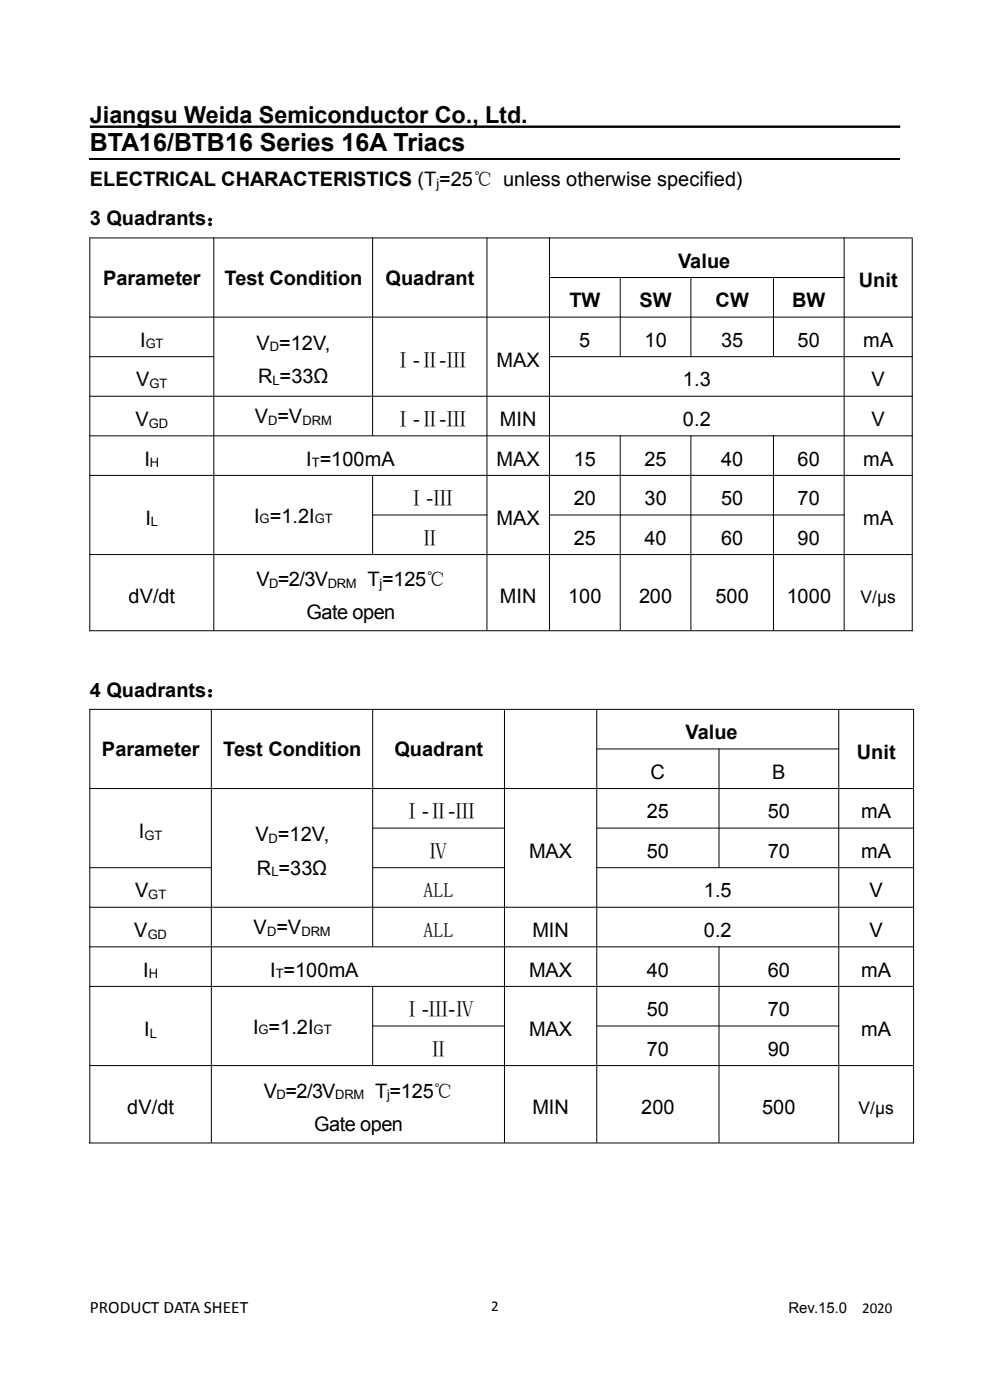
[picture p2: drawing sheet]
<svg xmlns="http://www.w3.org/2000/svg" width="210mm" height="297mm" viewBox="0 0 210 297" stroke-linecap="round" stroke-linejoin="round" font-family="sans-serif">
<defs><g id="words">
<text font-size="5.3" x="19" y="32.1">BTA16/BTB16 Series 16A Triacs</text>
<text font-size="5" x="19" y="26.1">Jiangsu Weida Semiconductor Co., Ltd.</text>
<g font-size="4.2">
<text x="19" y="39.5">ELECTRICAL CHARACTERISTICS (T=25℃ unless otherwise specified)</text>
<text x="19" y="47.8">3 Quadrants：</text>
<text x="143.8" y="56.8">Value</text>
<text x="21.9" y="60.4">Parameter</text>
<text x="47.6" y="60.4">Test Condition</text>
<text x="81.8" y="60.4">Quadrant</text>
<text x="120.8" y="65.2">TW</text>
<text x="135.7" y="65.2">SW</text>
<text x="151.8" y="65.2">CW</text>
<text x="168.1" y="65.2">BW</text>
<text x="182.2" y="61">Unit</text>
<text x="29.7" y="73.6">I</text>
<text x="54.4" y="74.3">V =12V,</text>
<text x="83.4" y="77.8">Ⅰ-Ⅱ-Ⅲ</text>
<text x="105.3" y="77.8">MAX</text>
<text x="122.9" y="73.6">5</text>
<text x="136.7" y="73.6">10</text>
<text x="152.9" y="73.6">35</text>
<text x="169.2" y="73.6">50</text>
<text x="183.1" y="73.6">mA</text>
<text x="28.9" y="82">V</text>
<text x="54.7" y="81.3">R =33Ω</text>
<text x="144.9" y="82">1.3</text>
<text x="184.9" y="82">V</text>
<text x="54.1" y="89.8">V =V</text>
<text x="28.7" y="90.4">V</text>
<text x="83.4" y="90.4">Ⅰ-Ⅱ-Ⅲ</text>
<text x="106" y="90.4">MIN</text>
<text x="144.9" y="90.4">0.2</text>
<text x="184.9" y="90.4">V</text>
<text x="30.6" y="98.8">I</text>
<text x="53.7" y="96.8">T=125℃</text>
<text x="65" y="98.8">I =100mA</text>
<text x="105.3" y="98.8">MAX</text>
<text x="121.7" y="98.8">15</text>
<text x="136.7" y="98.8">25</text>
<text x="152.9" y="98.8">40</text>
<text x="169.2" y="98.8">60</text>
<text x="183.1" y="98.8">mA</text>
<text x="53.1" y="103.9">R =3.3kΩ</text>
<text x="86.2" y="107.2">Ⅰ-Ⅲ</text>
<text x="121.7" y="107.2">20</text>
<text x="136.7" y="107.2">30</text>
<text x="152.9" y="107.2">50</text>
<text x="169.2" y="107.2">70</text>
<text x="30.9" y="111.4">I</text>
<text x="53.9" y="110.9">I =1.2I</text>
<text x="105.3" y="111.4">MAX</text>
<text x="183.1" y="111.4">mA</text>
<text x="89" y="115.6">Ⅱ</text>
<text x="121.7" y="115.6">25</text>
<text x="136.7" y="115.6">40</text>
<text x="152.9" y="115.6">60</text>
<text x="169.2" y="115.6">90</text>
<text x="54.4" y="124.3">V =2/3V</text>
<text x="78" y="124.3">T=125℃</text>
<text x="27.3" y="127.9">dV/dt</text>
<text x="65" y="131.4">Gate open</text>
<text x="106" y="127.9">MIN</text>
<text x="120.5" y="127.9">100</text>
<text x="135.6" y="127.9">200</text>
<text x="151.8" y="127.9">500</text>
<text x="166.9" y="127.9">1000</text>
<text x="19" y="147.8">4 Quadrants：</text>
<text x="21.6" y="160.4">Parameter</text>
<text x="47.4" y="160.4">Test Condition</text>
<text x="83.7" y="160.4">Quadrant</text>
<text x="145.4" y="156.8">Value</text>
<text x="181.8" y="161">Unit</text>
<text x="138" y="165.2">C</text>
<text x="163.8" y="165.2">B</text>
<text x="85.3" y="173.6">Ⅰ-Ⅱ-Ⅲ</text>
<text x="137.2" y="173.6">25</text>
<text x="162.9" y="173.6">50</text>
<text x="182.7" y="173.6">mA</text>
<text x="29.5" y="177.8">I</text>
<text x="54.2" y="178.5">V =12V,</text>
<text x="54.5" y="185.5">R =33Ω</text>
<text x="90.9" y="182">Ⅳ</text>
<text x="112.2" y="182">MAX</text>
<text x="137.2" y="182">50</text>
<text x="162.9" y="182">70</text>
<text x="182.7" y="182">mA</text>
<text x="28.7" y="190.4">V</text>
<text x="89.8" y="190.4">ALL</text>
<text x="149.3" y="190.4">1.5</text>
<text x="184.4" y="190.4">V</text>
<text x="28.5" y="198.8">V</text>
<text x="53.8" y="198.2">V =V</text>
<text x="89.8" y="198.8">ALL</text>
<text x="112.9" y="198.8">MIN</text>
<text x="149.3" y="198.8">0.2</text>
<text x="184.4" y="198.8">V</text>
<text x="30.4" y="207.2">I</text>
<text x="53.5" y="205.2">T=125℃</text>
<text x="57.3" y="207.2">I =100mA</text>
<text x="112.2" y="207.2">MAX</text>
<text x="137.2" y="207.2">40</text>
<text x="162.9" y="207.2">60</text>
<text x="182.7" y="207.2">mA</text>
<text x="52.9" y="212.3">R =3.3kΩ</text>
<text x="85.3" y="215.6">Ⅰ-Ⅲ-Ⅳ</text>
<text x="137.2" y="215.6">50</text>
<text x="162.9" y="215.6">70</text>
<text x="30.6" y="219.8">I</text>
<text x="53.7" y="219.3">I =1.2I</text>
<text x="112.2" y="219.8">MAX</text>
<text x="182.7" y="219.8">mA</text>
<text x="90.9" y="224">Ⅱ</text>
<text x="137.2" y="224">70</text>
<text x="162.9" y="224">90</text>
<text x="56" y="232.9">V =2/3V</text>
<text x="79.6" y="232.9">T=125℃</text>
<text x="27" y="236.4">dV/dt</text>
<text x="66.6" y="239.9">Gate open</text>
<text x="112.9" y="236.4">MIN</text>
<text x="136" y="236.4">200</text>
<text x="161.7" y="236.4">500</text>
</g>
<g font-size="3.7">
<text x="182.5" y="127.9">V/µs</text>
<text x="182.1" y="236.4">V/µs</text>
<text x="19" y="278.5">PRODUCT DATA SHEET</text>
</g>
<g font-size="3.2">
<text x="104.2" y="278.1">2</text>
<text x="167.3" y="278.5">Rev.15.0</text>
<text x="182.9" y="278.5">2020</text>
</g>
<g font-size="2.8">
<text x="92.6" y="39.9">j</text>
<text x="30.9" y="73.9">GT</text>
<text x="57.2" y="74.6">D</text>
<text x="31.7" y="82.3">GT</text>
<text x="57.8" y="81.6">L</text>
<text x="31.6" y="90.7">GD</text>
<text x="56.9" y="90.1">D</text>
<text x="64.1" y="90.1">DRM</text>
<text x="31.8" y="99.1">H</text>
<text x="66.1" y="99.1">T</text>
<text x="32" y="111.7">L</text>
<text x="55.1" y="111">G</text>
<text x="66.8" y="111">GT</text>
<text x="57.1" y="124.6">D</text>
<text x="69.5" y="124.6">DRM</text>
<text x="80.5" y="124.6">j</text>
<text x="30.6" y="178.1">GT</text>
<text x="57" y="178.8">D</text>
<text x="57.6" y="185.9">L</text>
<text x="31.5" y="190.7">GT</text>
<text x="31.3" y="199.1">GD</text>
<text x="56.6" y="198.5">D</text>
<text x="63.9" y="198.5">DRM</text>
<text x="31.5" y="207.5">H</text>
<text x="58.5" y="207.5">T</text>
<text x="31.7" y="220.1">L</text>
<text x="54.8" y="219.4">G</text>
<text x="66.5" y="219.4">GT</text>
<text x="58.7" y="233.1">D</text>
<text x="71.1" y="233.1">DRM</text>
<text x="82.1" y="233.1">j</text>
</g>
</g></defs>
<path d="M19 26.9h172" fill="none" stroke="#000" stroke-width=".51"/>
<path d="M19 33.7h172" fill="none" stroke="#000" stroke-width=".25"/>
<path d="M167.2 14.6h22.9v11.6h-22.9z" fill-rule="evenodd" fill="#fff"/>
<path d="M167.1 14.5h23l.1 11.8-23 .1zM167.3 14.6v11.7l-.1-.1h22.9l-.1 .1v-11.7l.1 .1h-22.9z" fill="#fff"/>
<g fill="none" stroke="#000" stroke-width=".21">
<path d="M19 50.5h174.6M19 50.4v83.5M45.3 50.4v83.3M79 50.4v42M103.3 50.4v83.3M116.5 58.9h62.7M116.6 50.4v83.3M131.6 58.8v16.8M146.6 58.8v16.8M164.1 58.8v16.8M179.1 50.4v83.3M193.5 50.6v83.3"/>
<path d="M19 67.3h174.6M19 75.7h26.4M116.5 75.7h77.1M19 84.1h174.6M19 92.5h174.6M131.6 92.4v41.3M146.6 92.4v41.3M164.1 92.4v41.3M19 100.9h174.6M19 117.6h174.6M79 109.3h24.4M79 100.8v16.8"/>
<path d="M116.5 109.3h62.7M19 133.8h174.6M19 150.5h174.9M19 150.4v92.2M44.8 150.4v92M79.1 150.4v50.4M107 150.4v92M126.5 158.9h51.5M126.6 150.4v92M152.5 158.8v25.2M177.9 150.4v92M193.8 150.6v92"/>
<path d="M19 167.3h174.9M79 175.7h28.1M126.5 175.7h67.4M19 184.1h25.9M19 192.5h174.9M79 184.1h28.1M126.5 184.1h67.4M19 200.9h174.9M19 209.3h174.9M79 217.7h28.1M79.1 209.2v16.8M126.5 217.7h51.5"/>
<path d="M152.5 200.8v41.6M19 226.1h174.9M19 242.5h174.9"/>
</g>
<use href="#words"/>
</svg>
